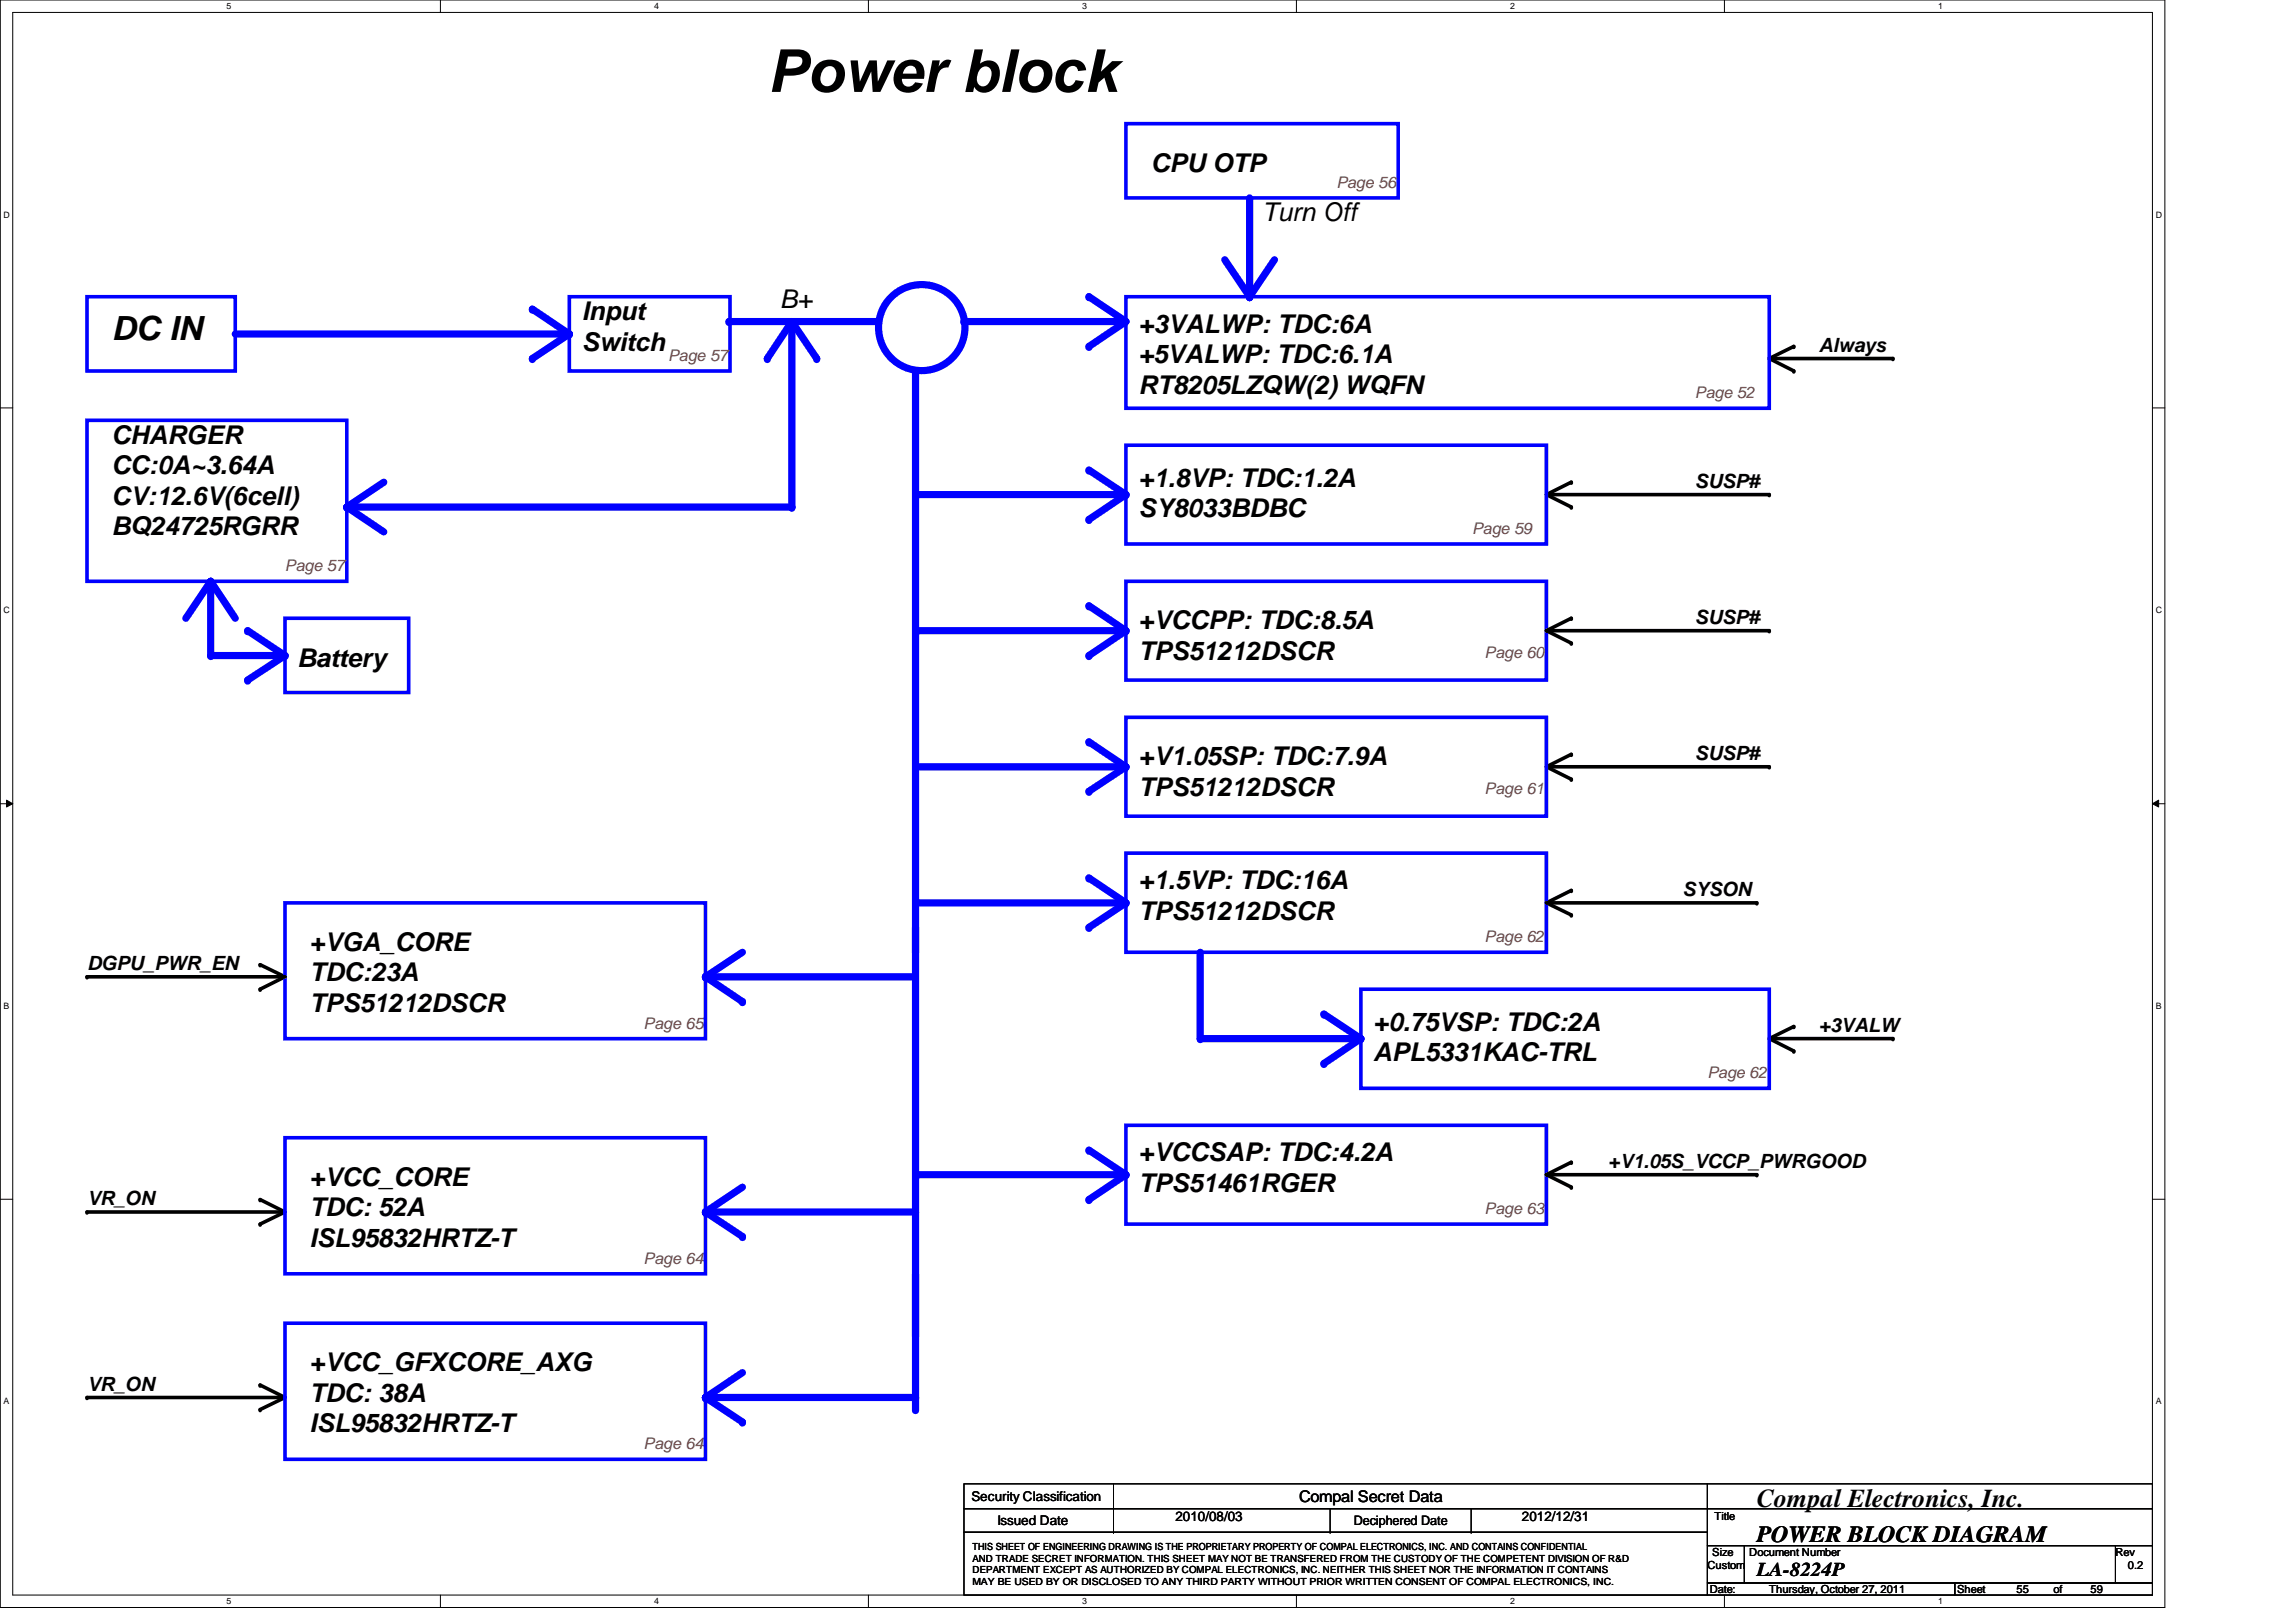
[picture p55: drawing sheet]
<svg xmlns="http://www.w3.org/2000/svg" width="297mm" height="210mm" viewBox="0 0 297 210" stroke-linecap="round" stroke-linejoin="round" font-family="sans-serif">
<defs><g id="words">
<text font-size="7.7" x="99.3" y="11.9">Power block</text>
<text font-size="4.3" x="14.4" y="43.9">DC IN</text>
<g font-size="3.3">
<text x="148.9" y="22.3">CPU OTP</text>
<text x="163.3" y="28.6">Turn Off</text>
<text x="75.3" y="41.4">Input</text>
<text x="100.9" y="39.8">B+</text>
<text x="75.3" y="45.4">Switch</text>
<text x="147.3" y="43.1">+3VALWP: TDC:6A</text>
<text x="147.3" y="47">+5VALWP: TDC:6.1A</text>
<text x="147.3" y="50.9">RT8205LZQW(2) WQFN</text>
<text x="14.4" y="57.4">CHARGER</text>
<text x="14.4" y="61.4">CC:0A~3.64A</text>
<text x="14.4" y="65.3">CV:12.6V(6cell)</text>
<text x="147.3" y="63">+1.8VP: TDC:1.2A</text>
<text x="14.4" y="69.3">BQ24725RGRR</text>
<text x="147.3" y="66.9">SY8033BDBC</text>
<text x="147.3" y="81.4">+VCCPP: TDC:8.5A</text>
<text x="38.4" y="86.3">Battery</text>
<text x="147.3" y="85.4">TPS51212DSCR</text>
<text x="147.3" y="99.1">+V1.05SP: TDC:7.9A</text>
<text x="147.3" y="103">TPS51212DSCR</text>
<text x="147.3" y="115.1">+1.5VP: TDC:16A</text>
<text x="147.3" y="119">TPS51212DSCR</text>
<text x="40" y="123.1">+VGA_CORE</text>
<text x="40" y="127">TDC:23A</text>
<text x="40" y="130.9">TPS51212DSCR</text>
<text x="177.7" y="133.4">+0.75VSP: TDC:2A</text>
<text x="177.7" y="137.3">APL5331KAC-TRL</text>
<text x="40" y="153.5">+VCC_CORE</text>
<text x="147.3" y="150.3">+VCCSAP: TDC:4.2A</text>
<text x="147.3" y="154.2">TPS51461RGER</text>
<text x="40" y="157.4">TDC: 52A</text>
<text x="40" y="161.3">ISL95832HRTZ-T</text>
<text x="40" y="177.5">+VCC_GFXCORE_AXG</text>
<text x="40" y="181.4">TDC: 38A</text>
<text x="40" y="185.3">ISL95832HRTZ-T</text>
<text x="227.3" y="195.1">Compal Electronics, Inc.</text>
</g>
<text font-size="3" x="227.3" y="199.6">POWER BLOCK DIAGRAM</text>
<g font-size="2.5">
<text x="235.3" y="45.6">Always</text>
<text x="219.3" y="63.2">SUSP#</text>
<text x="219.3" y="80.7">SUSP#</text>
<text x="219.3" y="98.3">SUSP#</text>
<text x="217.7" y="116">SYSON</text>
<text x="11.3" y="125.6">DGPU_PWR_EN</text>
<text x="235.3" y="133.6">+3VALW</text>
<text x="11.3" y="156">VR_ON</text>
<text x="208.1" y="151.2">+V1.05S_VCCP_PWRGOOD</text>
<text x="11.3" y="180">VR_ON</text>
<text x="227.3" y="203.9">LA-8224P</text>
</g>
<g font-size="2.1" fill="#804040">
<text x="172.9" y="24.3">Page 56</text>
<text x="86.4" y="46.7">Page 57</text>
<text x="219.3" y="51.5">Page 52</text>
<text x="190.5" y="69.1">Page 59</text>
<text x="36.9" y="73.9">Page 57</text>
<text x="192.1" y="85.1">Page 60</text>
<text x="192.1" y="102.7">Page 61</text>
<text x="192.1" y="121.9">Page 62</text>
<text x="83.3" y="133.1">Page 65</text>
<text x="220.9" y="139.5">Page 62</text>
<text x="192.1" y="157.1">Page 63</text>
<text x="83.3" y="163.5">Page 64</text>
<text x="83.3" y="187.5">Page 64</text>
</g>
<text font-size="2.1" x="168.1" y="194.4">Compal Secret Data</text>
<g font-size="1.7">
<text x="125.7" y="194.3">Security Classification</text>
<text x="129" y="197.3">Issued Date</text>
<text x="152.1" y="196.8">2010/08/03</text>
<text x="175.1" y="197.4">Deciphered Date</text>
<text x="196.9" y="196.8">2012/12/31</text>
</g>
<g font-size="1.4">
<text x="221.8" y="196.8">Title</text>
<text x="220.9" y="203">Custom</text>
<text x="221.5" y="201.4">Size</text>
<text x="226.3" y="201.4">Document Number</text>
<text x="273.7" y="201.4">Rev</text>
<text x="275.3" y="203">0.2</text>
<text x="221.2" y="206.2">Date:</text>
<text x="228.9" y="206.2">Thursday, October 27, 2011</text>
<text x="253.2" y="206.2">Sheet</text>
<text x="260.9" y="206.2">55</text>
<text x="265.7" y="206.2">of</text>
<text x="270.5" y="206.2">59</text>
</g>
<g font-size="1.3">
<text x="125.8" y="203.6">DEPARTMENT EXCEPT AS AUTHORIZED BY COMPAL ELECTRONICS, INC. NEITHER THIS SHEET NOR THE INFORMATION IT CONTAINS</text>
<text x="125.8" y="200.6">THIS SHEET OF ENGINEERING DRAWING IS THE PROPRIETARY PROPERTY OF COMPAL ELECTRONICS, INC. AND CONTAINS CONFIDENTIAL</text>
<text x="125.8" y="202.1">AND TRADE SECRET INFORMATION. THIS SHEET MAY NOT BE TRANSFERED FROM THE CUSTODY OF THE COMPETENT DIVISION OF R&amp;D</text>
<text x="125.8" y="205.1">MAY BE USED BY OR DISCLOSED TO ANY THIRD PARTY WITHOUT PRIOR WRITTEN CONSENT OF COMPAL ELECTRONICS, INC.</text>
</g>
<g font-size="1.1">
<text x="29.3" y="1.1">5</text>
<text x="84.6" y="1.1">4</text>
<text x="140" y="1.1">3</text>
<text x="195.4" y="1.1">2</text>
<text x="250.7" y="1.1">1</text>
<text x=".5" y="28.2">D</text>
<text x="278.9" y="28.2">D</text>
<text x=".5" y="79.3">C</text>
<text x="278.9" y="79.3">C</text>
<text x=".5" y="130.6">B</text>
<text x="278.9" y="130.6">B</text>
<text x=".5" y="181.7">A</text>
<text x="278.9" y="181.7">A</text>
<text x="29.3" y="207.6">5</text>
<text x="84.6" y="207.6">4</text>
<text x="140" y="207.6">3</text>
<text x="195.4" y="207.6">2</text>
<text x="250.7" y="207.6">1</text>
</g>
</g></defs>
<path d="M0 0h280.1v208h-280.1zM1.6 1.6h276.9v204.8h-276.9z" fill="none" stroke="#000" stroke-width=".13"/>
<g fill="#fff">
<path d="M29.3 .2h.6v1.2h-.6z"/>
<path d="M29.3 206.6h.6v1.2h-.6z"/>
</g>
<path d="M57 0v1.6M57 206.4v1.6" fill="none" stroke="#000" stroke-width=".13"/>
<g fill="#fff">
<path d="M84.6 .2h.6v1.2h-.6z"/>
<path d="M84.6 206.6h.6v1.2h-.6z"/>
</g>
<path d="M112.3 0v1.6M112.3 206.4v1.6" fill="none" stroke="#000" stroke-width=".13"/>
<g fill="#fff">
<path d="M140 .2h.6v1.2h-.6z"/>
<path d="M140 206.6h.6v1.2h-.6z"/>
</g>
<path d="M167.7 0v1.6M167.7 206.4v1.6" fill="none" stroke="#000" stroke-width=".13"/>
<g fill="#fff">
<path d="M195.4 .2h.6v1.2h-.6z"/>
<path d="M195.4 206.6h.6v1.2h-.6z"/>
</g>
<path d="M223.1 0v1.6M223.1 206.4v1.6" fill="none" stroke="#000" stroke-width=".13"/>
<g fill="#fff">
<path d="M250.7 .2h.6v1.2h-.6z"/>
<path d="M250.7 206.6h.6v1.2h-.6z"/>
<path d="M.5 27.2h.7v1.2h-.7z"/>
<path d="M278.9 27.2h.8v1.2h-.8z"/>
<path d="M.5 78.4h.7v1.1h-.7z"/>
<path d="M278.9 78.4h.8v1.1h-.8z"/>
</g>
<path d="M0 52.8h1.6M278.5 52.8h1.6" fill="none" stroke="#000" stroke-width=".13"/>
<g fill="#fff">
<path d="M.5 129.6h.7v1.2h-.7z"/>
<path d="M278.9 129.6h.7v1.2h-.7z"/>
</g>
<path d="M0 104h1.6M.8 103.5l.8 .5-.8 .4zM278.5 104l.8-.5v.9zM278.5 104h1.6" fill="none" stroke="#000" stroke-width=".13"/>
<path d="M.8 103.5l.8 .5-.8 .4zM278.5 104l.8-.5v.9z" fill="#000"/>
<g fill="#fff">
<path d="M.5 180.8h.7v1.1h-.7z"/>
<path d="M278.9 180.8h.7v1.1h-.7z"/>
</g>
<g fill="none" stroke="#000" stroke-width=".13">
<path d="M0 155.2h1.6M278.5 155.2h1.6M124.7 192h96.2v3.2h-96.2zM124.7 195.2h96.2v3.1h-96.2zM124.7 198.3h96.2v8.1h-96.2zM144.1 195.2h.1M144.1 198.3h.1M144.1 192v6.3M172.1 198.3h.1M172.1 195.2v3.1M190.3 198.3h.1M190.3 195.2v3.1"/>
<path d="M220.9 192h57.6v3.2h-57.6zM220.9 195.2h57.6v4.8h-57.6zM220.9 200h4.8v4.9h-4.8zM220.9 204.9h32v1.5h-32zM225.7 200h48v4.9h-48zM252.9 204.9h25.6v1.5h-25.6zM273.7 200h4.8v4.9h-4.8z"/>
</g>
<path d="M145.7 81.6l-4.8 3.2" fill="none" stroke="#00f" stroke-width=".93"/>
<circle cx="140.9" cy="84.8" r=".47" fill="#00f"/>
<path d="M118.4 81.6h27.3" fill="none" stroke="#00f" stroke-width=".93"/>
<circle cx="145.7" cy="81.6" r=".47" fill="#00f"/>
<path d="M145.7 75.2h54.4v12.8h-54.4z" fill="none" stroke="#00f" stroke-width=".47"/>
<path d="M140.9 78.4l4.8 3.2" fill="none" stroke="#00f" stroke-width=".93"/>
<circle cx="140.9" cy="78.4" r=".47" fill="#00f"/>
<path d="M27.3 75.2l3.1 4.8" fill="none" stroke="#00f" stroke-width=".93"/>
<circle cx="27.3" cy="75.2" r=".47" fill="#00f"/>
<path d="M27.3 75.2l-3.3 4.8" fill="none" stroke="#00f" stroke-width=".93"/>
<circle cx="27.3" cy="75.2" r=".47" fill="#00f"/>
<path d="M118.4 120v36.8" fill="none" stroke="#00f" stroke-width=".93"/>
<circle cx="118.4" cy="156.8" r=".47" fill="#00f"/>
<path d="M94.3 41.6h19.4" fill="none" stroke="#00f" stroke-width=".93"/>
<circle cx="94.3" cy="41.6" r=".47" fill="#00f"/>
<path d="M11.3 38.4h19.1v9.6h-19.1z" fill="none" stroke="#00f" stroke-width=".47"/>
<path d="M145.7 41.6l-4.8 3.2" fill="none" stroke="#00f" stroke-width=".93"/>
<circle cx="140.9" cy="44.8" r=".47" fill="#00f"/>
<path d="M140.9 38.4l4.8 3.2" fill="none" stroke="#00f" stroke-width=".93"/>
<circle cx="140.9" cy="38.4" r=".47" fill="#00f"/>
<path d="M145.7 38.4h83.2v14.4h-83.2zM11.3 54.4h33.6v20.8h-33.6z" fill="none" stroke="#00f" stroke-width=".47"/>
<path d="M228.9 46.4l3.2 1.6M228.9 46.4h16M232.1 44.8l-3.2 1.6M203.3 115.2l-3.2 1.6 3.2 1.6" fill="none" stroke="#000" stroke-width=".47"/>
<g fill="#000">
<circle cx="232.1" cy="44.8" r=".23"/>
<circle cx="232.1" cy="48" r=".23"/>
<circle cx="244.9" cy="46.4" r=".23"/>
<circle cx="203.3" cy="118.4" r=".23"/>
<circle cx="203.3" cy="115.2" r=".23"/>
</g>
<path d="M140.9 113.6l4.8 3.2" fill="none" stroke="#00f" stroke-width=".93"/>
<circle cx="140.9" cy="113.6" r=".47" fill="#00f"/>
<path d="M145.7 116.8l-4.8 3.2" fill="none" stroke="#00f" stroke-width=".93"/>
<circle cx="140.9" cy="120" r=".47" fill="#00f"/>
<path d="M145.7 110.4h54.4v12.8h-54.4z" fill="none" stroke="#00f" stroke-width=".47"/>
<path d="M118.4 116.8h27.3" fill="none" stroke="#00f" stroke-width=".93"/>
<circle cx="145.7" cy="116.8" r=".47" fill="#00f"/>
<path d="M118.4 48v75.2" fill="none" stroke="#00f" stroke-width=".93"/>
<circle cx="118.4" cy="123.2" r=".47" fill="#00f"/>
<path d="M200.1 116.8h27.2" fill="none" stroke="#000" stroke-width=".47"/>
<circle cx="227.3" cy="116.8" r=".23" fill="#000"/>
<path d="M171.3 131.2l4.8 3.2" fill="none" stroke="#00f" stroke-width=".93"/>
<circle cx="171.3" cy="131.2" r=".47" fill="#00f"/>
<path d="M176.1 134.4l-4.8 3.2" fill="none" stroke="#00f" stroke-width=".93"/>
<circle cx="171.3" cy="137.6" r=".47" fill="#00f"/>
<path d="M44.9 65.6l4.8 3.2" fill="none" stroke="#00f" stroke-width=".93"/>
<circle cx="44.9" cy="65.6" r=".47" fill="#00f"/>
<path d="M49.7 62.4l-4.8 3.2" fill="none" stroke="#00f" stroke-width=".93"/>
<circle cx="44.9" cy="65.6" r=".47" fill="#00f"/>
<path d="M44.9 65.6h57.5" fill="none" stroke="#00f" stroke-width=".93"/>
<circle cx="102.4" cy="65.6" r=".47" fill="#00f"/>
<path d="M96.1 153.6l-4.8 3.2" fill="none" stroke="#00f" stroke-width=".93"/>
<circle cx="91.3" cy="156.8" r=".47" fill="#00f"/>
<path d="M91.3 156.8l4.8 3.2" fill="none" stroke="#00f" stroke-width=".93"/>
<circle cx="96.1" cy="160" r=".47" fill="#00f"/>
<path d="M91.3 156.8h27.1" fill="none" stroke="#00f" stroke-width=".93"/>
<circle cx="91.3" cy="156.8" r=".47" fill="#00f"/>
<path d="M11.3 156.8h25.6M33.7 155.2l3.2 1.6M36.9 156.8l-3.2 1.6" fill="none" stroke="#000" stroke-width=".47"/>
<g fill="#000">
<circle cx="11.3" cy="156.8" r=".23"/>
<circle cx="33.7" cy="155.2" r=".23"/>
<circle cx="33.7" cy="158.4" r=".23"/>
</g>
<path d="M30.4 43.2h43.3" fill="none" stroke="#00f" stroke-width=".93"/>
<circle cx="73.7" cy="43.2" r=".47" fill="#00f"/>
<path d="M73.7 38.4h20.7v9.6h-20.7z" fill="none" stroke="#00f" stroke-width=".47"/>
<path d="M73.7 43.2l-4.8 3.2" fill="none" stroke="#00f" stroke-width=".93"/>
<circle cx="68.9" cy="46.4" r=".47" fill="#00f"/>
<path d="M68.9 40l4.8 3.2" fill="none" stroke="#00f" stroke-width=".93"/>
<circle cx="68.9" cy="40" r=".47" fill="#00f"/>
<path d="M145.7 16h35.2v9.6h-35.2z" fill="none" stroke="#00f" stroke-width=".47"/>
<path d="M158.5 33.6l3.2 4.8" fill="none" stroke="#00f" stroke-width=".93"/>
<circle cx="161.7" cy="38.4" r=".47" fill="#00f"/>
<path d="M164.9 33.6l-3.2 4.8" fill="none" stroke="#00f" stroke-width=".93"/>
<circle cx="161.7" cy="38.4" r=".47" fill="#00f"/>
<path d="M161.7 25.6v12.8" fill="none" stroke="#00f" stroke-width=".93"/>
<circle cx="161.7" cy="38.4" r=".47" fill="#00f"/>
<g fill="none" stroke="#00f" stroke-width=".93">
<path d="M102.4 41.6l-3.1 4.8"/>
<circle cx="119.3" cy="42.4" r="5.6"/>
</g>
<circle cx="99.3" cy="46.4" r=".47" fill="#00f"/>
<path d="M102.4 41.6l3.3 4.8" fill="none" stroke="#00f" stroke-width=".93"/>
<circle cx="105.7" cy="46.4" r=".47" fill="#00f"/>
<path d="M102.4 41.6v24" fill="none" stroke="#00f" stroke-width=".93"/>
<circle cx="102.4" cy="65.6" r=".47" fill="#00f"/>
<path d="M27.3 84.8h9.6" fill="none" stroke="#00f" stroke-width=".93"/>
<circle cx="36.9" cy="84.8" r=".47" fill="#00f"/>
<path d="M32 81.6l4.9 3.2" fill="none" stroke="#00f" stroke-width=".93"/>
<circle cx="32" cy="81.6" r=".47" fill="#00f"/>
<path d="M36.9 84.8l-4.9 3.2" fill="none" stroke="#00f" stroke-width=".93"/>
<circle cx="32" cy="88" r=".47" fill="#00f"/>
<path d="M124.7 41.6h21" fill="none" stroke="#00f" stroke-width=".93"/>
<circle cx="124.7" cy="41.6" r=".47" fill="#00f"/>
<path d="M27.3 75.2v9.6" fill="none" stroke="#00f" stroke-width=".93"/>
<circle cx="27.3" cy="84.8" r=".47" fill="#00f"/>
<path d="M36.9 80h16v9.6h-16z" fill="none" stroke="#00f" stroke-width=".47"/>
<path d="M228.9 134.4l3.2 1.6M228.9 134.4h16M232.1 132.8l-3.2 1.6" fill="none" stroke="#000" stroke-width=".47"/>
<g fill="#000">
<circle cx="232.1" cy="132.8" r=".23"/>
<circle cx="232.1" cy="136" r=".23"/>
<circle cx="244.9" cy="134.4" r=".23"/>
</g>
<path d="M140.9 60.8l4.8 3.2" fill="none" stroke="#00f" stroke-width=".93"/>
<circle cx="140.9" cy="60.8" r=".47" fill="#00f"/>
<path d="M145.7 64l-4.8 3.2" fill="none" stroke="#00f" stroke-width=".93"/>
<circle cx="140.9" cy="67.2" r=".47" fill="#00f"/>
<path d="M176.1 128h52.8v12.8h-52.8z" fill="none" stroke="#00f" stroke-width=".47"/>
<path d="M203.3 62.4l-3.2 1.6 3.2 1.6M33.7 124.8l3.2 1.6-3.2 1.6" fill="none" stroke="#000" stroke-width=".47"/>
<g fill="#000">
<circle cx="203.3" cy="65.6" r=".23"/>
<circle cx="203.3" cy="62.4" r=".23"/>
<circle cx="33.7" cy="128" r=".23"/>
<circle cx="33.7" cy="124.8" r=".23"/>
</g>
<path d="M91.3 126.4h27.1" fill="none" stroke="#00f" stroke-width=".93"/>
<circle cx="91.3" cy="126.4" r=".47" fill="#00f"/>
<path d="M96.1 123.2l-4.8 3.2" fill="none" stroke="#00f" stroke-width=".93"/>
<circle cx="91.3" cy="126.4" r=".47" fill="#00f"/>
<path d="M91.3 126.4l4.8 3.2" fill="none" stroke="#00f" stroke-width=".93"/>
<circle cx="96.1" cy="129.6" r=".47" fill="#00f"/>
<path d="M200.1 81.6h28.8M200.1 81.6l3.2 1.6M203.3 80l-3.2 1.6" fill="none" stroke="#000" stroke-width=".47"/>
<g fill="#000">
<circle cx="203.3" cy="83.2" r=".23"/>
<circle cx="203.3" cy="80" r=".23"/>
<circle cx="228.9" cy="81.6" r=".23"/>
</g>
<path d="M155.3 123.2v11.2" fill="none" stroke="#00f" stroke-width=".93"/>
<circle cx="155.3" cy="134.4" r=".47" fill="#00f"/>
<path d="M155.3 134.4h20.8" fill="none" stroke="#00f" stroke-width=".93"/>
<circle cx="176.1" cy="134.4" r=".47" fill="#00f"/>
<path d="M118.4 64h27.3" fill="none" stroke="#00f" stroke-width=".93"/>
<circle cx="145.7" cy="64" r=".47" fill="#00f"/>
<path d="M200.1 64h28.8" fill="none" stroke="#000" stroke-width=".47"/>
<circle cx="228.9" cy="64" r=".23" fill="#000"/>
<path d="M145.7 57.6h54.4v12.8h-54.4z" fill="none" stroke="#00f" stroke-width=".47"/>
<path d="M118.4 156.8v16" fill="none" stroke="#00f" stroke-width=".93"/>
<circle cx="118.4" cy="172.8" r=".47" fill="#00f"/>
<path d="M118.4 152h27.3" fill="none" stroke="#00f" stroke-width=".93"/>
<circle cx="145.7" cy="152" r=".47" fill="#00f"/>
<path d="M140.9 148.8l4.8 3.2" fill="none" stroke="#00f" stroke-width=".93"/>
<circle cx="140.9" cy="148.8" r=".47" fill="#00f"/>
<path d="M145.7 152l-4.8 3.2" fill="none" stroke="#00f" stroke-width=".93"/>
<circle cx="140.9" cy="155.2" r=".47" fill="#00f"/>
<path d="M145.7 145.6h54.4v12.8h-54.4z" fill="none" stroke="#00f" stroke-width=".47"/>
<path d="M96.1 177.6l-4.8 3.2" fill="none" stroke="#00f" stroke-width=".93"/>
<circle cx="91.3" cy="180.8" r=".47" fill="#00f"/>
<path d="M91.3 180.8h27.1" fill="none" stroke="#00f" stroke-width=".93"/>
<circle cx="91.3" cy="180.8" r=".47" fill="#00f"/>
<path d="M91.3 180.8l4.8 3.2" fill="none" stroke="#00f" stroke-width=".93"/>
<circle cx="96.1" cy="184" r=".47" fill="#00f"/>
<path d="M118.4 164.8v16" fill="none" stroke="#00f" stroke-width=".93"/>
<circle cx="118.4" cy="180.8" r=".47" fill="#00f"/>
<path d="M200.1 152l3.2 1.6M200.1 152h27.2M203.3 150.4l-3.2 1.6M33.7 179.2l3.2 1.6M11.3 180.8h25.6M36.9 180.8l-3.2 1.6" fill="none" stroke="#000" stroke-width=".47"/>
<g fill="#000">
<circle cx="203.3" cy="153.6" r=".23"/>
<circle cx="203.3" cy="150.4" r=".23"/>
<circle cx="227.3" cy="152" r=".23"/>
<circle cx="33.7" cy="179.2" r=".23"/>
<circle cx="11.3" cy="180.8" r=".23"/>
<circle cx="33.7" cy="182.4" r=".23"/>
</g>
<path d="M36.9 116.8h54.4v17.6h-54.4zM36.9 147.2h54.4v17.6h-54.4zM36.9 171.2h54.4v17.6h-54.4z" fill="none" stroke="#00f" stroke-width=".47"/>
<path d="M118.4 180.8v1.6" fill="none" stroke="#00f" stroke-width=".93"/>
<circle cx="118.4" cy="182.4" r=".47" fill="#00f"/>
<path d="M200.1 99.2h28.8M200.1 99.2l3.2 1.6M203.3 97.6l-3.2 1.6" fill="none" stroke="#000" stroke-width=".47"/>
<g fill="#000">
<circle cx="203.3" cy="97.6" r=".23"/>
<circle cx="228.9" cy="99.2" r=".23"/>
<circle cx="203.3" cy="100.8" r=".23"/>
</g>
<path d="M145.7 99.2l-4.8 3.2" fill="none" stroke="#00f" stroke-width=".93"/>
<circle cx="140.9" cy="102.4" r=".47" fill="#00f"/>
<path d="M118.4 99.2h27.3" fill="none" stroke="#00f" stroke-width=".93"/>
<circle cx="145.7" cy="99.2" r=".47" fill="#00f"/>
<path d="M145.7 92.8h54.4v12.8h-54.4z" fill="none" stroke="#00f" stroke-width=".47"/>
<path d="M140.9 96l4.8 3.2" fill="none" stroke="#00f" stroke-width=".93"/>
<circle cx="140.9" cy="96" r=".47" fill="#00f"/>
<path d="M11.3 126.4h25.6" fill="none" stroke="#000" stroke-width=".47"/>
<circle cx="11.3" cy="126.4" r=".23" fill="#000"/>
<use href="#words"/>
</svg>
